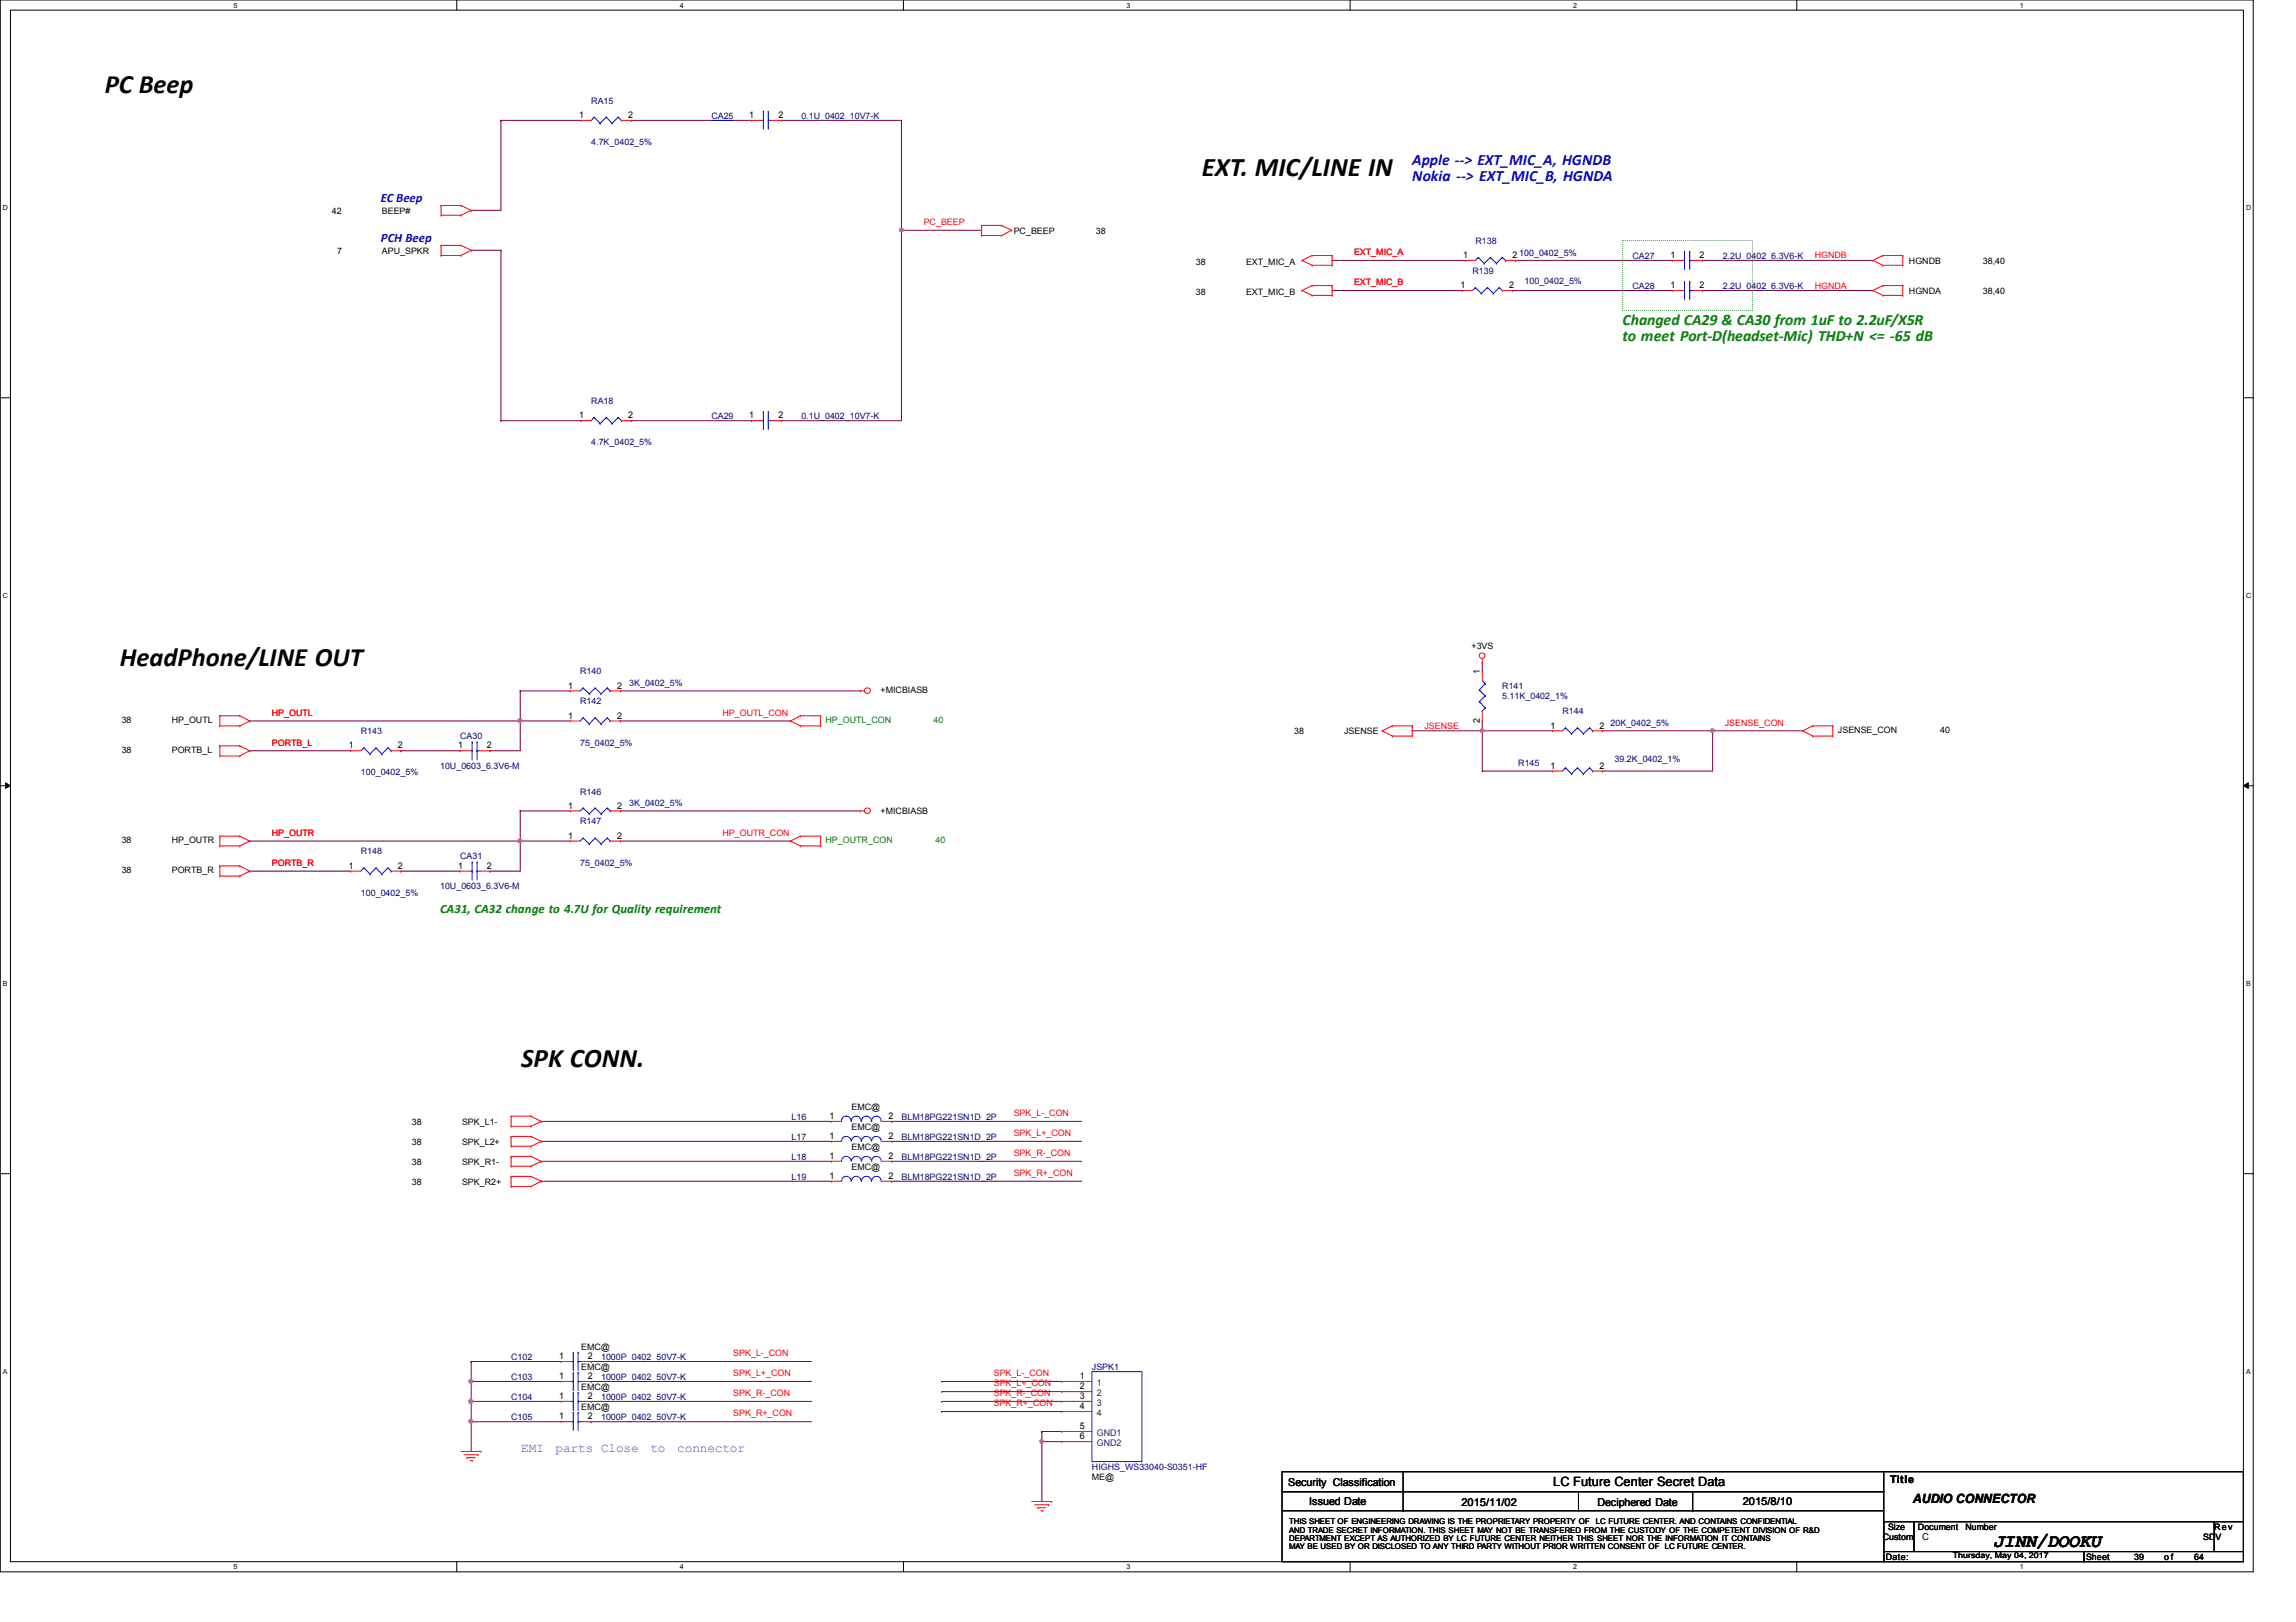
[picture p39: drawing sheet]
<svg xmlns="http://www.w3.org/2000/svg" width="297mm" height="210mm" viewBox="0 0 297 210" stroke-linecap="round" stroke-linejoin="round" font-family="sans-serif">
<defs><g id="words">
<g font-size="3.5">
<text x="155.5" y="22.7">EXT. MIC/LINE IN</text>
<text x="67.4" y="138">SPK CONN.</text>
</g>
<g font-size="3.4">
<text x="13.5" y="12.1">PC Beep</text>
<text x="15.5" y="86.2">HeadPhone/LINE OUT</text>
</g>
<text font-size="2.5" x="257.8" y="200.2">JINN/DOOKU</text>
<g font-size="2" fill="#00f">
<text x="182.7" y="21.4">Apple --&gt; EXT_MIC_A, HGNDB</text>
<text x="182.7" y="23.4">Nokia --&gt; EXT_MIC_B, HGNDA</text>
</g>
<g font-size="2" fill="#008000">
<text x="209.9" y="42.1">Changed CA29 &amp; CA30 from 1uF to 2.2uF/X5R</text>
<text x="209.9" y="44.2">to meet Port-D(headset-Mic) THD+N &lt;= -65 dB</text>
</g>
<g font-size="1.7" fill="#00f">
<text x="49.3" y="26.2">EC Beep</text>
<text x="49.3" y="31.4">PCH Beep</text>
</g>
<text font-size="1.7" fill="#008000" x="56.9" y="118.2">CA31, CA32 change to 4.7U for Quality requirement</text>
<g font-size="1.7" fill="#8000ff">
<text x="67.4" y="187.9">EMI</text>
<text x="71.9" y="187.9">parts Close</text>
<text x="84.2" y="187.9">to</text>
<text x="87.6" y="187.9">connector</text>
</g>
<g font-size="1.7">
<text x="201" y="192.3">LC Future Center Secret Data</text>
<text x="247.5" y="194.5">AUDIO CONNECTOR</text>
</g>
<g font-size="1.4">
<text x="244.5" y="191.9">Title</text>
<text x="166.7" y="192.3">Security Classification</text>
<text x="169.4" y="194.7">Issued Date</text>
<text x="189.1" y="194.9">2015/11/02</text>
<text x="206.7" y="194.9">Deciphered Date</text>
<text x="225.5" y="194.7">2015/8/10</text>
</g>
<g font-size="1.2">
<text x="74.9" y="15.3">1</text>
<text x="81.3" y="15.3">2</text>
<text x="96.9" y="15.3">1</text>
<text x="100.7" y="15.3">2</text>
<text x="189.3" y="33.4">1</text>
<text x="195.7" y="33.4">2</text>
<text x="216.1" y="33.4">1</text>
<text x="219.9" y="33.4">2</text>
<text x="188.9" y="37.3">1</text>
<text x="195.2" y="37.3">2</text>
<text x="216.1" y="37.3">1</text>
<text x="219.9" y="37.3">2</text>
<text x="74.9" y="54.1">1</text>
<text x="81.3" y="54.1">2</text>
<text x="96.9" y="54.1">1</text>
<text x="100.7" y="54.1">2</text>
<text x="73.5" y="89.1">1</text>
<text x="79.8" y="89.1">2</text>
<text x="191.5" y="87.2" transform="rotate(-90 191.5 87.2)">1</text>
<text x="73.5" y="93">1</text>
<text x="79.8" y="93">2</text>
<text x="191.5" y="93.5" transform="rotate(-90 191.5 93.5)">2</text>
<text x="200.6" y="94.3">1</text>
<text x="206.9" y="94.3">2</text>
<text x="45.1" y="96.9">1</text>
<text x="51.5" y="96.9">2</text>
<text x="59.3" y="96.9">1</text>
<text x="63" y="96.9">2</text>
<text x="200.6" y="99.5">1</text>
<text x="206.9" y="99.5">2</text>
<text x="73.5" y="104.6">1</text>
<text x="79.8" y="104.6">2</text>
<text x="45.1" y="112.4">1</text>
<text x="51.5" y="112.4">2</text>
<text x="59.3" y="112.4">1</text>
<text x="63" y="112.4">2</text>
<text x="73.5" y="108.5">1</text>
<text x="79.8" y="108.5">2</text>
<text x="107.3" y="150">1</text>
<text x="107.3" y="147.4">1</text>
<text x="107.3" y="144.8">1</text>
<text x="114.9" y="150">2</text>
<text x="114.9" y="147.4">2</text>
<text x="114.9" y="144.8">2</text>
<text x="107.3" y="152.6">1</text>
<text x="114.9" y="152.6">2</text>
<text x="72.3" y="178.5">1</text>
<text x="72.3" y="175.9">1</text>
<text x="76.1" y="178.5">2</text>
<text x="76.1" y="175.9">2</text>
<text x="139.7" y="178.5">1</text>
<text x="139.7" y="179.8">2</text>
<text x="72.3" y="183.7">1</text>
<text x="72.3" y="181.1">1</text>
<text x="76.1" y="183.7">2</text>
<text x="76.1" y="181.1">2</text>
<text x="139.7" y="181.1">3</text>
<text x="139.7" y="182.4">4</text>
<text x="139.7" y="185">5</text>
<text x="139.7" y="186.3">6</text>
<text x="248.7" y="199.3">C</text>
</g>
<g font-size="1.2" fill="#004080">
<text x="141.9" y="179.3">1</text>
<text x="141.9" y="180.6">2</text>
<text x="141.9" y="181.9">3</text>
<text x="141.9" y="183.2">4</text>
<text x="141.9" y="185.8">GND1</text>
<text x="141.9" y="187.1">GND2</text>
</g>
<g font-size="1.1" fill="#000080">
<text x="76.5" y="13.4">RA15</text>
<text x="92" y="15.4">CA25</text>
<text x="103.7" y="15.4">0.1U_0402_10V7-K</text>
<text x="76.5" y="18.8">4.7K_0402_5%</text>
<text x="190.5" y="35.4">R139</text>
<text x="190.9" y="31.6">R138</text>
<text x="196.6" y="33.1">100_0402_5%</text>
<text x="211.2" y="33.5">CA27</text>
<text x="222.9" y="33.5">2.2U_0402_6.3V6-K</text>
<text x="197.2" y="36.7">100_0402_5%</text>
<text x="211.2" y="37.4">CA28</text>
<text x="222.9" y="37.4">2.2U_0402_6.3V6-K</text>
<text x="76.5" y="52.3">RA18</text>
<text x="76.5" y="57.6">4.7K_0402_5%</text>
<text x="92" y="54.2">CA29</text>
<text x="103.7" y="54.2">0.1U_0402_10V7-K</text>
<text x="75.1" y="87.2">R140</text>
<text x="81.4" y="88.8">3K_0402_5%</text>
<text x="194.3" y="89.2">R141</text>
<text x="46.7" y="95">R143</text>
<text x="59.5" y="95.7">CA30</text>
<text x="75.1" y="91.1">R142</text>
<text x="194.3" y="90.5">5.11K_0402_1%</text>
<text x="202.1" y="92.5">R144</text>
<text x="208.4" y="94">20K_0402_5%</text>
<text x="46.7" y="100.3">100_0402_5%</text>
<text x="56.9" y="99.6">10U_0603_6.3V6-M</text>
<text x="75.1" y="96.5">75_0402_5%</text>
<text x="196.4" y="99.2">R145</text>
<text x="208.9" y="98.6">39.2K_0402_1%</text>
<text x="75.1" y="102.8">R146</text>
<text x="75.1" y="106.7">R147</text>
<text x="81.4" y="104.4">3K_0402_5%</text>
<text x="46.7" y="110.6">R148</text>
<text x="59.5" y="111.2">CA31</text>
<text x="75.1" y="112">75_0402_5%</text>
<text x="46.7" y="115.9">100_0402_5%</text>
<text x="56.9" y="115.1">10U_0603_6.3V6-M</text>
<text x="102.4" y="147.5">L17</text>
<text x="102.4" y="144.9">L16</text>
<text x="116.6" y="147.5">BLM18PG221SN1D_2P</text>
<text x="116.6" y="144.9">BLM18PG221SN1D_2P</text>
<text x="102.4" y="150.1">L18</text>
<text x="102.4" y="152.7">L19</text>
<text x="116.6" y="150.1">BLM18PG221SN1D_2P</text>
<text x="116.6" y="152.7">BLM18PG221SN1D_2P</text>
<text x="66.1" y="178.6">C103</text>
<text x="66.1" y="176">C102</text>
<text x="77.8" y="178.6">1000P_0402_50V7-K</text>
<text x="77.8" y="176">1000P_0402_50V7-K</text>
<text x="141.3" y="177.3">JSPK1</text>
<text x="66.1" y="183.8">C105</text>
<text x="66.1" y="181.2">C104</text>
<text x="77.8" y="183.8">1000P_0402_50V7-K</text>
<text x="77.8" y="181.2">1000P_0402_50V7-K</text>
<text x="141.3" y="190.2">HIGHS_WS33040-S0351-HF</text>
</g>
<g font-size="1.1">
<text x="42.9" y="27.7">42</text>
<text x="49.4" y="27.7">BEEP#</text>
<text x="43.6" y="32.9">7</text>
<text x="49.4" y="32.9">APU_SPKR</text>
<text x="131.1" y="30.3">PC_BEEP</text>
<text x="141.8" y="30.3">38</text>
<text x="154.7" y="34.3">38</text>
<text x="161.2" y="34.3">EXT_MIC_A</text>
<text x="247" y="34.2">HGNDB</text>
<text x="256.5" y="34.2">38,40</text>
<text x="154.7" y="38.2">38</text>
<text x="161.2" y="38.2">EXT_MIC_B</text>
<text x="247" y="38.1">HGNDA</text>
<text x="256.5" y="38.1">38,40</text>
<text x="113.9" y="89.7">+MICBIASB</text>
<text x="190.4" y="84">+3VS</text>
<text x="15.7" y="93.6">38</text>
<text x="22.2" y="93.6">HP_OUTL</text>
<text x="167.4" y="95">38</text>
<text x="173.9" y="95">JSENSE</text>
<text x="237.8" y="94.9">JSENSE_CON</text>
<text x="251" y="94.9">40</text>
<text x="15.7" y="97.5">38</text>
<text x="22.2" y="97.5">PORTB_L</text>
<text x="113.9" y="105.3">+MICBIASB</text>
<text x="15.7" y="113">38</text>
<text x="15.7" y="109.1">38</text>
<text x="22.2" y="113">PORTB_R</text>
<text x="22.2" y="109.1">HP_OUTR</text>
<text x="110.1" y="143.6">EMC@</text>
<text x="53.3" y="145.5">38</text>
<text x="53.3" y="148.2">38</text>
<text x="59.8" y="145.5">SPK_L1-</text>
<text x="59.8" y="148.2">SPK_L2+</text>
<text x="110.1" y="148.8">EMC@</text>
<text x="110.1" y="146.2">EMC@</text>
<text x="53.3" y="150.7">38</text>
<text x="53.3" y="153.3">38</text>
<text x="59.8" y="150.7">SPK_R1-</text>
<text x="59.8" y="153.3">SPK_R2+</text>
<text x="110.1" y="151.4">EMC@</text>
<text x="75.2" y="177.3">EMC@</text>
<text x="75.2" y="179.9">EMC@</text>
<text x="75.2" y="174.7">EMC@</text>
<text x="75.2" y="182.5">EMC@</text>
<text x="141.3" y="191.6">ME@</text>
<text x="243.6" y="199.3">Custom</text>
<text x="244" y="201.9">Date:</text>
<text x="244.3" y="198">Size</text>
<text x="248.1" y="198">Document</text>
<text x="254.3" y="198">Number</text>
<text x="269.9" y="201.9">Sheet</text>
<text x="276.1" y="201.9">39</text>
<text x="280" y="201.9">o f</text>
<text x="283.9" y="201.9">64</text>
<text x="285" y="199.3">SDV</text>
<text x="286.5" y="198">Rev</text>
</g>
<g font-size="1.1" fill="#f00">
<text x="119.5" y="29.1">PC_BEEP</text>
<text x="175.2" y="33">EXT_MIC_A</text>
<text x="234.8" y="33.4">HGNDB</text>
<text x="175.2" y="36.9">EXT_MIC_B</text>
<text x="234.8" y="37.3">HGNDA</text>
<text x="35.2" y="92.6">HP_OUTL</text>
<text x="93.5" y="92.6">HP_OUTL_CON</text>
<text x="184.3" y="94.3">JSENSE</text>
<text x="223.1" y="93.9">JSENSE_CON</text>
<text x="35.2" y="96.5">PORTB_L</text>
<text x="35.2" y="108.2">HP_OUTR</text>
<text x="35.2" y="112.1">PORTB_R</text>
<text x="93.5" y="108.2">HP_OUTR_CON</text>
<text x="131.1" y="144.4">SPK_L-_CON</text>
<text x="131.1" y="149.6">SPK_R-_CON</text>
<text x="131.1" y="147">SPK_L+_CON</text>
<text x="131.1" y="152.2">SPK_R+_CON</text>
<text x="94.9" y="178.1">SPK_L+_CON</text>
<text x="94.9" y="175.5">SPK_L-_CON</text>
<text x="128.6" y="178.1">SPK_L-_CON</text>
<text x="128.6" y="179.4">SPK_L+_CON</text>
<text x="94.9" y="183.3">SPK_R+_CON</text>
<text x="94.9" y="180.7">SPK_R-_CON</text>
<text x="128.6" y="180.7">SPK_R-_CON</text>
<text x="128.6" y="182">SPK_R+_CON</text>
</g>
<g font-size="1.1" fill="#008000">
<text x="106.8" y="93.6">HP_OUTL_CON</text>
<text x="120.8" y="93.6">40</text>
<text x="106.8" y="109.1">HP_OUTR_CON</text>
<text x="121" y="109.1">40</text>
</g>
<g font-size="1">
<text x="166.8" y="197.3">THIS SHEET OF ENGINEERING DRAWING IS THE PROPRIETARY PROPERTY OF</text>
<text x="206.5" y="197.3">LC FUTURE CENTER. AND CONTAINS CONFIDENTIAL</text>
<text x="166.8" y="198.3">AND TRADE SECRET INFORMATION. THIS SHEET MAY NOT BE TRANSFERED FROM THE CUSTODY OF THE COMPETENT DIVISION OF R&amp;D</text>
<text x="166.8" y="199.4">DEPARTMENT EXCEPT AS AUTHORIZED BY LC FUTURE CENTER NEITHER THIS SHEET NOR THE INFORMATION IT CONTAINS</text>
<text x="166.8" y="200.4">MAY BE USED BY OR DISCLOSED TO ANY THIRD PARTY WITHOUT PRIOR WRITTEN CONSENT OF LC FUTURE CENTER.</text>
<text x="252.6" y="201.7">Thursday, May 04, 2017</text>
</g>
<g font-size=".9">
<text x="30.2" y="1">5</text>
<text x="88" y="1">4</text>
<text x="145.8" y="1">3</text>
<text x="203.5" y="1">2</text>
<text x="261.3" y="1">1</text>
<text x=".4" y="27.2">D</text>
<text x="290.6" y="27.2">D</text>
<text x=".4" y="77.3">C</text>
<text x="290.6" y="77.3">C</text>
<text x=".4" y="127.6">B</text>
<text x="290.6" y="127.6">B</text>
<text x=".4" y="177.8">A</text>
<text x="290.6" y="177.8">A</text>
<text x="30.2" y="203.1">5</text>
<text x="88" y="203.1">4</text>
<text x="145.8" y="203.1">3</text>
<text x="203.5" y="203.1">2</text>
<text x="261.3" y="203.1">1</text>
</g>
</g></defs>
<path d="M0 0h291.5v203.4h-291.5zM1.4 1.3h288.8v200.8h-288.8z" fill="none" stroke="#000" stroke-width=".13"/>
<g fill="#fff">
<path d="M30.2 .2h.5v1h-.5z"/>
<path d="M30.2 202.3h.5v1h-.5z"/>
</g>
<path d="M59.1 0v1.3M59.1 202.1v1.3" fill="none" stroke="#000" stroke-width=".13"/>
<g fill="#fff">
<path d="M88 .2h.5v1h-.5z"/>
<path d="M88 202.3h.5v1h-.5z"/>
</g>
<path d="M116.9 0v1.3M116.9 202.1v1.3" fill="none" stroke="#000" stroke-width=".13"/>
<g fill="#fff">
<path d="M145.8 .2h.5v1h-.5z"/>
<path d="M145.8 202.3h.5v1h-.5z"/>
</g>
<path d="M174.7 0v1.3M174.7 202.1v1.3" fill="none" stroke="#000" stroke-width=".13"/>
<g fill="#fff">
<path d="M203.5 .2h.5v1h-.5z"/>
<path d="M203.5 202.3h.5v1h-.5z"/>
</g>
<path d="M232.4 0v1.3M232.4 202.1v1.3" fill="none" stroke="#000" stroke-width=".13"/>
<g fill="#fff">
<path d="M261.3 .2h.5v1h-.5z"/>
<path d="M261.3 202.3h.5v1h-.5z"/>
<path d="M.4 26.4h.6v1h-.6z"/>
<path d="M290.6 26.4h.6v1h-.6z"/>
<path d="M.4 76.5h.6v1.1h-.6z"/>
<path d="M290.6 76.5h.6v1.1h-.6z"/>
</g>
<path d="M0 51.5h1.4M290.2 51.5h1.3" fill="none" stroke="#000" stroke-width=".13"/>
<g fill="#fff">
<path d="M.4 126.7h.6v1.1h-.6z"/>
<path d="M290.6 126.7h.6v1.1h-.6z"/>
</g>
<path d="M0 101.7h1.4M.7 101.3l.7 .4-.7 .3zM290.2 101.7l.7-.4v.7zM290.2 101.7h1.3" fill="none" stroke="#000" stroke-width=".13"/>
<path d="M.7 101.3l.7 .4-.7 .3zM290.2 101.7l.7-.4v.7z" fill="#000"/>
<g fill="#fff">
<path d="M.4 177h.5v1h-.5z"/>
<path d="M290.6 177h.5v1h-.5z"/>
</g>
<path d="M0 151.9h1.4M290.2 151.9h1.3" fill="none" stroke="#000" stroke-width=".13"/>
<path d="M209.9 31.1h16.8v9.1h-16.8z" fill="none" stroke="#008000" stroke-width=".13" stroke-dasharray="0 .3"/>
<g fill="none" stroke="#800040" stroke-width=".13">
<path d="M172.3 33.7h.1M172.3 37.6h.1M172.3 33.7h17.3M172.3 37.6h16.9M195.7 37.6h.1M195.7 37.6h20.7M220.3 33.7h.1M220.3 37.6h.1M220.3 33.7h22M220.3 37.6h22M32.3 93.3h.1M32.3 93.3h35"/>
<path d="M51.9 97.2h.1M51.9 97.2h7.6M221.6 94.6h.1M221.6 94.6h11.6"/>
</g>
<circle cx="67.3" cy="93.3" r=".26" fill="#f0f"/>
<circle cx="67.3" cy="93.3" r=".26" fill="none" stroke="#f0f" stroke-width=".13"/>
<path d="M63.4 97.2h.1M67.3 93.3h.1M67.3 93.3v3.9h-3.9M32.3 108.8h.1M32.3 108.8h35" fill="none" stroke="#800040" stroke-width=".13"/>
<circle cx="67.3" cy="108.8" r=".25" fill="#f0f"/>
<circle cx="67.3" cy="108.8" r=".25" fill="none" stroke="#f0f" stroke-width=".13"/>
<g fill="none" stroke="#800040" stroke-width=".13">
<path d="M32.3 97.2h.1M32.3 97.2h13.1M67.3 93.3h.1M67.3 89.4h.1M67.3 93.3h6.5M67.3 89.4h6.5M67.3 89.4v3.9M191.8 85.8h.1M191.8 94.6h.1M191.8 99.8h.1M191.8 85.8v1M191.8 99.8h9"/>
<path d="M191.8 94.6h9M207.3 99.8h.1M207.3 94.6h.1M207.3 94.6h14.3M221.6 94.6h.1M221.6 94.6v5.2h-14.3M32.3 112.7h.1M32.3 112.7h13.1M63.4 112.7h.1M67.3 108.8h.1M67.3 104.9h.1M67.3 108.8h6.5"/>
<path d="M67.3 104.9v7.8h-3.9M67.3 104.9h6.5"/>
</g>
<path d="M221.4 94.4h.3l.1 .1-.1 .2-.2 .1-.1-.1z" fill-rule="evenodd" fill="#f0f"/>
<path d="M221.4 94.4h.3l.1 .1-.1 .2-.2 .1-.1-.1z" fill="none" stroke="#f0f" stroke-width=".13"/>
<path d="M182.7 94.6h.1M182.7 94.6h9.1M191.8 93.3h.1M191.8 94.6h.1M191.8 93.3v6.5" fill="none" stroke="#800040" stroke-width=".13"/>
<path d="M191.6 94.4h.3l.1 .1-.1 .2-.2 .1-.1-.1z" fill-rule="evenodd" fill="#f0f"/>
<path d="M191.6 94.4h.3l.1 .1-.1 .2-.2 .1-.1-.1z" fill="none" stroke="#f0f" stroke-width=".13"/>
<g fill="none" stroke="#800040" stroke-width=".13">
<path d="M64.8 15.6h.1M64.8 15.6h10.4M101.1 15.6h.1M101.1 15.6h15.5M116.6 29.8h.1M116.6 29.8h10.4M116.6 29.8v24.6M196 33.7h.1M196 33.7h20.4M80.3 89.4h.1M80.3 93.3h.1M80.3 89.4h31"/>
<path d="M80.3 93.3h22M51.9 112.7h.1M51.9 112.7h7.6M80.3 104.9h.1M80.3 108.8h.1M80.3 104.9h31M80.3 108.8h22"/>
</g>
<circle cx="116.6" cy="29.8" r=".25" fill="#f0f"/>
<circle cx="116.6" cy="29.8" r=".25" fill="none" stroke="#f0f" stroke-width=".13"/>
<g fill="none" stroke="#800040" stroke-width=".13">
<path d="M64.8 15.6h.1M64.8 15.6v11.6h-3.8M81.7 15.6h.1M81.7 15.6h15.5M116.6 15.6h.1M116.6 15.6v14.2M61 27.2h.1M61 32.4h.1M61 32.4h3.8M64.8 32.4h.1M64.8 32.4v22M64.8 54.4h.1"/>
<path d="M64.8 54.4h10.4M81.7 54.4h.1M81.7 54.4h15.5M101.1 54.4h.1M101.1 54.4h15.5M134.8 185.3h.1M134.8 186.6h.1M134.8 185.3v9M134.8 186.6h2.6"/>
</g>
<path d="M134.6 186.4h.3l.1 .1-.1 .2-.2 .1-.1-.1z" fill-rule="evenodd" fill="#f0f"/>
<path d="M134.6 186.4h.3l.1 .1-.1 .2-.2 .1-.1-.1z" fill="none" stroke="#f0f" stroke-width=".13"/>
<g fill="none" stroke="#800040" stroke-width=".13">
<path d="M70 152.9h.1M70 150.3h.1M70 147.7h.1M70 145.1h.1M70 152.9h37.6M70 150.3h37.6M70 145.1h37.6M70 147.7h37.6M115.4 145.1h.1M115.4 152.9h.1M115.4 150.3h.1M115.4 147.7h.1"/>
<path d="M115.4 152.9h24.6M115.4 150.3h24.6M115.4 145.1h24.6M115.4 147.7h24.6M61 176.2h.1M61 178.8h.1M61 176.2v5.2M76.5 178.8h.1M76.5 178.8h28.5M134.8 185.3h.1M134.8 185.3h2.6"/>
</g>
<circle cx="60.9" cy="181.4" r=".26" fill="#f0f"/>
<circle cx="60.9" cy="181.4" r=".26" fill="none" stroke="#f0f" stroke-width=".13"/>
<circle cx="60.9" cy="178.7" r=".25" fill="#f0f"/>
<circle cx="60.9" cy="178.7" r=".25" fill="none" stroke="#f0f" stroke-width=".13"/>
<path d="M61 181.4h.1M61 184h.1M61 181.4v6.4M61 184h11.6" fill="none" stroke="#800040" stroke-width=".13"/>
<circle cx="60.9" cy="183.9" r=".26" fill="#f0f"/>
<circle cx="60.9" cy="183.9" r=".26" fill="none" stroke="#f0f" stroke-width=".13"/>
<g fill="none" stroke="#800040" stroke-width=".13">
<path d="M61 178.8h.1M61 176.2h.1M61 178.8h11.6M61 176.2h11.6M76.5 176.2h.1M76.5 176.2h28.5M121.8 178.8h.1M121.8 178.8h15.6M61 181.4h.1M61 181.4h11.6M76.5 184h.1M76.5 181.4h.1"/>
<path d="M76.5 181.4h28.5M76.5 184h28.5M121.8 181.4h.1M121.8 180.1h.1M121.8 182.7h.1M121.8 181.4h15.6M121.8 180.1h15.6M121.8 182.7h15.6"/>
</g>
<g fill="none" stroke="#f00" stroke-width=".13">
<path d="M75.2 15.6h.1M75.2 15.6h1.3M80.4 15.6h1.3M81.7 15.6h.1M97.2 15.6h.1M97.2 15.6h1.3M99.8 15.6h1.3M101.1 15.6h.1M57.1 33.1h.1M57.1 31.7h.1M57.1 27.9h.1M57.1 26.6h.1"/>
<path d="M57.1 33.1h2.5M57.1 31.7h2.5M57.1 26.6v1.3M57.1 31.7v1.4M57.1 26.6h2.5M57.1 27.9h2.5M59.6 31.7h.1M59.6 33.1h.1M59.6 26.6h.1M59.6 27.9h.1M59.6 31.7l1.4 .7M59.6 26.6l1.4 .6"/>
<path d="M61 32.4h.1M61 27.2h.1M61 32.4l-1.4 .7M61 27.2l-1.4 .7M127 30.5h.1M127 29.2h.1M127 29.2h2.6M127 30.5h2.6M127 29.2v1.3M129.6 29.2h.1M129.6 30.5h.1M129.6 29.2l1.3 .6"/>
<path d="M130.9 29.8h.1M130.9 29.8l-1.3 .7M168.4 33.7h.1M168.4 37.6h.1M168.4 33.7l1.4 .6M168.4 37.6l1.4 .6M169.8 33.1h.1M169.8 34.3h.1M169.8 37h.1M169.8 38.2h.1M169.8 33.1h2.5M169.8 33.1l-1.4 .6"/>
<path d="M169.8 34.3h2.5M169.8 37h2.5M169.8 37l-1.4 .6M169.8 38.2h2.5M172.3 34.3h.1M172.3 33.1h.1M172.3 38.2h.1M172.3 37h.1M172.3 33.1v1.2M172.3 37v1.2M189.2 37.6h.1M189.2 37.6h1.3"/>
<path d="M189.6 33.7h.1M189.6 33.7h1.3M194.3 37.6h1.4M194.8 33.7h1.2M195.7 37.6h.1M196 33.7h.1M216.4 37.6h.1M216.4 33.7h.1M216.4 37.6h1.3M216.4 33.7h1.3M219 37.6h1.3M219 33.7h1.3"/>
<path d="M220.3 37.6h.1M220.3 33.7h.1M242.3 33.7h.1M242.3 37.6h.1M242.3 33.7l1.3 .6M242.3 37.6l1.3 .6M243.6 33.1h.1M243.6 34.3h.1M243.6 37h.1M243.6 38.2h.1M243.6 33.1h2.6M243.6 34.3h2.6"/>
<path d="M243.6 37h2.6M243.6 38.2h2.6M243.6 33.1l-1.3 .6M243.6 37l-1.3 .6M246.2 34.3h.1M246.2 33.1h.1M246.2 38.2h.1M246.2 37h.1M246.2 33.1v1.2M246.2 37v1.2M75.2 54.4h.1M75.2 54.4h1.3"/>
<path d="M80.4 54.4h1.3M81.7 54.4h.1M97.2 54.4h.1M97.2 54.4h1.3M99.8 54.4h1.3M101.1 54.4h.1M28.4 93.9h.1M28.4 92.6h.1M28.4 97.8h.1M28.4 96.5h.1M28.4 93.9h2.6M28.4 92.6h2.6"/>
<path d="M28.4 92.6v1.3M28.4 96.5v1.3M28.4 96.5h2.6M28.4 97.8h2.6M31 92.6h.1M31 93.9h.1M31 96.5h.1M31 97.8h.1M31 92.6l1.3 .7M31 96.5l1.3 .7M32.3 93.3h.1M32.3 97.2h.1"/>
<path d="M32.3 93.3l-1.3 .6M32.3 97.2l-1.3 .6M45.4 97.2h.1M45.4 97.2h1.3M50.6 97.2h1.3M51.9 97.2h.1M59.5 97.2h.1M59.5 97.2h1.3M62.1 97.2h1.3M63.4 97.2h.1M73.8 93.3h.1M73.8 89.4h.1"/>
<path d="M73.8 89.4h1.3M73.8 93.3h1.3M78.9 89.4h1.4M78.9 93.3h1.4M80.3 93.3h.1M80.3 89.4h.1M102.3 93.3h.1M102.3 93.3l1.2 .6M103.5 92.6h.1M103.5 93.9h.1M103.5 93.9h2.7M103.5 92.6h2.7"/>
<path d="M103.5 92.6l-1.2 .7M106.2 93.9h.1M106.2 92.6h.1M106.2 92.6v1.3M111.3 89.4h.1M111.3 89.4h.5M178.8 94.6h.1M178.8 94.6l1.3 .6M180.1 93.9h.1M180.1 95.2h.1M180.1 93.9l-1.3 .7M180.1 93.9h2.6"/>
<path d="M180.1 95.2h2.6M182.7 93.9h.1M182.7 95.2h.1M182.7 93.9v1.3M191.8 85.8h.1M191.8 86.8h.1M191.8 93.3h.1M191.8 85.3v.5M191.8 86.8v1.3M191.8 92v1.3M200.8 99.8h.1M200.8 94.6h.1"/>
<path d="M200.8 99.8h1.3M200.8 94.6h1.3M206 99.8h1.3M206 94.6h1.3M207.3 99.8h.1M207.3 94.6h.1M233.2 94.6h.1M233.2 94.6l1.3 .6M234.5 93.9h.1M234.5 95.2h.1M234.5 93.9h2.6M234.5 95.2h2.6"/>
<path d="M234.5 93.9l-1.3 .7M237.1 95.2h.1M237.1 93.9h.1M237.1 93.9v1.3M28.4 113.4h.1M28.4 112.1h.1M28.4 109.5h.1M28.4 108.2h.1M28.4 108.2v1.3M28.4 112.1v1.3M28.4 112.1h2.6M28.4 113.4h2.6"/>
<path d="M28.4 108.2h2.6M28.4 109.5h2.6M31 112.1h.1M31 113.4h.1M31 108.2h.1M31 109.5h.1M31 112.1l1.3 .6M31 108.2l1.3 .6M32.3 112.7h.1M32.3 108.8h.1M32.3 112.7l-1.3 .7M32.3 108.8l-1.3 .7"/>
<path d="M45.4 112.7h.1M45.4 112.7h1.3M50.6 112.7h1.3M51.9 112.7h.1M59.5 112.7h.1M59.5 112.7h1.3M62.1 112.7h1.3M63.4 112.7h.1M73.8 104.9h.1M73.8 108.8h.1M73.8 104.9h1.3M73.8 108.8h1.3"/>
<path d="M78.9 104.9h1.4M78.9 108.8h1.4M80.3 104.9h.1M80.3 108.8h.1M102.3 108.8h.1M102.3 108.8l1.2 .7M103.5 108.2h.1M103.5 109.5h.1M103.5 108.2h2.7M103.5 109.5h2.7M103.5 108.2l-1.2 .6M106.2 109.5h.1"/>
<path d="M106.2 108.2h.1M106.2 108.2v1.3M111.3 104.9h.1M111.3 104.9h.5M66.1 145.8h.1M66.1 144.4h.1M66.1 148.3h.1M66.1 147.1h.1M66.1 150.9h.1M66.1 149.6h.1M66.1 153.5h.1M66.1 152.2h.1"/>
<path d="M66.1 144.4h2.6M66.1 145.8h2.6M66.1 144.4v1.4M66.1 147.1v1.2M66.1 149.6v1.3M66.1 152.2v1.3M66.1 147.1h2.6M66.1 148.3h2.6M66.1 149.6h2.6M66.1 150.9h2.6M66.1 152.2h2.6M66.1 153.5h2.6"/>
<path d="M68.7 144.4h.1M68.7 145.8h.1M68.7 147.1h.1M68.7 148.3h.1M68.7 149.6h.1M68.7 150.9h.1M68.7 152.2h.1M68.7 153.5h.1M68.7 144.4l1.3 .7M68.7 147.1l1.3 .6M68.7 149.6l1.3 .7M68.7 152.2l1.3 .7"/>
<path d="M70 145.1h.1M70 147.7h.1M70 150.3h.1M70 152.9h.1M70 145.1l-1.3 .7M70 147.7l-1.3 .6M70 150.3l-1.3 .6M70 152.9l-1.3 .6M107.6 150.3h.1M107.6 147.7h.1M107.6 152.9h.1M107.6 145.1h.1"/>
<path d="M107.6 150.3h1.3M107.6 147.7h1.3M107.6 152.9h1.3M107.6 145.1h1.3M114 150.3h1.4M114 147.7h1.4M114 152.9h1.4M114 145.1h1.4M115.4 150.3h.1M115.4 147.7h.1M115.4 152.9h.1M115.4 145.1h.1"/>
<path d="M72.6 178.8h.1M72.6 176.2h.1M72.6 178.8h1.3M72.6 176.2h1.3M75.2 178.8h1.3M75.2 176.2h1.3M76.5 178.8h.1M76.5 176.2h.1M137.4 178.8h.1M137.4 178.8h3.9M59.6 187.8h2.6M60 188.3h1.8"/>
<path d="M60.4 188.6h.1M60.4 188.6h1.1M60.8 189h.3M61.1 189h.1M61.8 188.3h.1M62.2 187.8h.1M72.6 184h.1M72.6 181.4h.1M72.6 181.4h1.3M72.6 184h1.3M75.2 181.4h1.3M75.2 184h1.3"/>
<path d="M76.5 184h.1M76.5 181.4h.1M133.5 194.3h2.6M133.9 194.7h1.8M134.3 195.1h.1M134.3 195.1h1M134.7 195.5h.2M134.9 195.5h.1M135.7 194.7h.1M136.1 194.3h.1M137.4 180.1h.1M137.4 181.4h.1"/>
<path d="M137.4 182.7h.1M137.4 185.3h.1M137.4 186.6h.1M137.4 180.1h3.9M137.4 181.4h3.9M137.4 182.7h3.9M137.4 185.3h3.9M137.4 186.6h3.9"/>
<circle cx="112.2" cy="89.4" r=".37"/>
<circle cx="191.7" cy="84.9" r=".37"/>
<circle cx="112.2" cy="104.9" r=".37"/>
</g>
<g fill="none" stroke="#000" stroke-width=".13">
<path d="M165.9 190.5h77.8v2.5h-77.8zM165.9 193h77.8v2.5h-77.8zM165.9 195.5h77.8v6.6h-77.8zM181.5 193h.1M181.5 195.5h.1M181.5 190.5v5M204.2 195.5h.1M204.2 193v2.5M219 195.5h.1M219 193v2.5M243.6 190.5h46.6M243.7 196.9h3.9v3.9h-3.9z"/>
<path d="M247.6 196.9h38.9v3.9h-38.9zM286.5 196.9h3.7v3.9h-3.7zM290.2 190.5h.1M290.2 190.5v6.4M243.7 200.8h25.9v1.3h-25.9zM269.6 200.8h20.6v1.3h-20.6z"/>
</g>
<g fill="none" stroke="#00f" stroke-width=".13">
<path d="M76.9 15.2h.1M76.9 15.2l-.4 .4M76.9 15.2l.7 .8M77.6 16h.1M78.4 15.2h.1M78.4 15.2l-.8 .8M78.4 15.2l.8 .8M79.2 16h.1M80 15.2h.1M80 15.2l-.8 .8M80 15.2l.4 .4M80.4 15.6h.1"/>
<path d="M98.5 15.6h.3M98.8 15.6h.1M98.8 14.4h.1M98.8 14.4v2.3M99.4 14.4h.1M99.4 15.6h.1M99.4 15.6h.4M99.4 14.4v2.3M190.9 37.2h.1M190.9 37.2l-.4 .4M190.9 37.2l.7 .8M191.3 33.3h.1"/>
<path d="M191.3 33.3l-.4 .4M191.3 33.3l.7 .8M191.6 38h.1M192 34.1h.1M192.4 37.2h.1M192.4 37.2l-.8 .8M192.4 37.2l.8 .8M192.8 33.3h.1M192.8 33.3l-.8 .8M192.8 33.3l.8 .8M193.2 38h.1M193.6 34.1h.1"/>
<path d="M194 37.2h.1M194 37.2l-.8 .8M194 37.2l.3 .4M194.3 33.3h.1M194.3 37.6h.1M194.3 33.3l-.7 .8M194.3 33.3l.5 .4M194.8 33.7h.1M217.7 37.6h.2M217.7 33.7h.2M217.9 37.6h.1M217.9 36.4h.1"/>
<path d="M217.9 33.7h.1M217.9 32.5h.1M217.9 32.5v2.4M217.9 36.4v2.3M218.6 36.4h.1M218.6 37.6h.1M218.6 32.5h.1M218.6 33.7h.1M218.6 37.6h.4M218.6 32.5v2.4M218.6 36.4v2.3M218.6 33.7h.4"/>
<path d="M76.9 54h.1M76.9 54l-.4 .4M76.9 54l.7 .8M77.6 54.8h.1M78.4 54h.1M78.4 54l-.8 .8M78.4 54l.8 .8M79.2 54.8h.1M80 54h.1M80 54l-.8 .8M80 54l.4 .4M80.4 54.4h.1"/>
<path d="M98.5 54.4h.3M98.8 54.4h.1M98.8 53.3h.1M98.8 53.3v2.3M99.4 53.3h.1M99.4 54.4h.1M99.4 53.3v2.3M99.4 54.4h.4M47.1 96.8h.1M47.1 96.8l-.4 .4M47.1 96.8l.8 .8M47.9 97.6h.1"/>
<path d="M48.6 96.8h.1M48.6 96.8l-.7 .8M48.6 96.8l.8 .8M49.4 97.6h.1M50.2 96.8h.1M50.2 96.8l-.8 .8M50.2 96.8l.4 .4M50.6 97.2h.1M60.8 97.2h.3M61.1 97.2h.1M61.1 96h.1M61.1 96v2.3"/>
<path d="M61.7 96h.1M61.7 97.2h.1M61.7 97.2h.4M61.7 96v2.3M75.4 92.9h.1M75.4 89h.1M75.4 92.9l-.3 .4M75.4 92.9l.8 .8M75.4 89l-.3 .4M75.4 89l.8 .8M76.2 93.7h.1M76.2 89.8h.1"/>
<path d="M77 92.9h.1M77 89h.1M77 92.9l-.8 .8M77 92.9l.8 .8M77 89l-.8 .8M77 89l.8 .8M77.8 93.7h.1M77.8 89.8h.1M78.6 92.9h.1M78.6 89h.1M78.6 92.9l-.8 .8M78.6 92.9l.3 .4"/>
<path d="M78.6 89l-.8 .8M78.6 89l.3 .4M78.9 93.3h.1M78.9 89.4h.1M191.4 89.3h.1M191.4 90.8h.1M191.4 89.3l.7 .7M191.4 90.8l.7 .8M191.8 92h.1M191.8 88.1l.3 .4M192.1 88.5h.1M192.1 90h.1"/>
<path d="M192.1 91.6h.1M192.1 88.5l-.7 .8M192.1 90l-.7 .8M192.1 91.6l-.3 .4M202.5 99.4h.1M202.5 94.2h.1M202.5 99.4l-.4 .4M202.5 99.4l.8 .8M202.5 94.2l-.4 .4M202.5 94.2l.8 .8M203.3 95h.1M204.1 99.4h.1"/>
<path d="M204.1 94.2h.1M204.1 99.4l-.8 .8M204.1 99.4l.7 .8M204.1 94.2l-.8 .8M204.1 94.2l.7 .8M204.8 95h.1M205.7 99.4h.1M205.7 94.2h.1M205.7 99.4l-.9 .8M205.7 99.4l.3 .4M205.7 94.2l-.9 .8M205.7 94.2l.3 .4"/>
<path d="M206 99.8h.1M206 94.6h.1M47.1 112.3h.1M47.1 112.3l-.4 .4M47.1 112.3l.8 .8M47.9 113.1h.1M48.6 112.3h.1M48.6 112.3l-.7 .8M48.6 112.3l.8 .8M49.4 113.1h.1M50.2 112.3h.1M50.2 112.3l-.8 .8"/>
<path d="M50.2 112.3l.4 .4M50.6 112.7h.1M60.8 112.7h.3M61.1 112.7h.1M61.1 111.5h.1M61.1 111.5v2.4M61.7 111.5h.1M61.7 112.7h.1M61.7 111.5v2.4M61.7 112.7h.4M75.4 104.6h.1M75.4 108.5h.1"/>
<path d="M75.4 104.6l-.3 .3M75.4 104.6l.8 .7M75.4 108.5l-.3 .3M75.4 108.5l.8 .7M76.2 105.3h.1M76.2 109.2h.1M77 104.6h.1M77 108.5h.1M77 104.6l-.8 .7M77 104.6l.8 .7M77 108.5l-.8 .7M77 108.5l.8 .7"/>
<path d="M77.8 105.3h.1M77.8 109.2h.1M78.6 104.6h.1M78.6 108.5h.1M78.6 104.6l-.8 .7M78.6 104.6l.3 .3M78.6 108.5l-.8 .7M78.6 108.5l.3 .3M78.9 104.9h.1M78.9 108.8h.1M203.3 100.2h.1M204.8 100.2h.1"/>
<path d="M108.9 152.9a.61 .61 0 0 1 .6-.7 .61 .61 0 0 1 .6 .7M110.1 145.1a.6 .6 0 0 0-.7-.7 .6 .6 0 0 0-.5 .7M110.1 150.2a.61 .61 0 0 0-.6-.6 .61 .61 0 0 0-.6 .7M110.1 147.7a.61 .61 0 0 0-.6-.6 .61 .61 0 0 0-.6 .6M110.1 152.9a.63 .63 0 0 1 .7-.7 .63 .63 0 0 1 .6 .7M111.4 145.1a.62 .62 0 0 0-.7-.7 .62 .62 0 0 0-.6 .7M111.4 150.2a.64 .64 0 0 0-.6-.6 .64 .64 0 0 0-.7 .7M111.4 147.7a.64 .64 0 0 0-.6-.6 .64 .64 0 0 0-.7 .6M111.5 152.9a.63 .63 0 0 1 .6-.7 .63 .63 0 0 1 .6 .7M112.7 145.1a.62 .62 0 0 0-.6-.7 .62 .62 0 0 0-.6 .7M112.7 150.2a.64 .64 0 0 0-.6-.6 .64 .64 0 0 0-.6 .7M112.7 147.7a.64 .64 0 0 0-.6-.6 .64 .64 0 0 0-.6 .6"/>
<path d="M112.8 152.9a.61 .61 0 0 1 .6-.7 .61 .61 0 0 1 .6 .7M114 145.1a.6 .6 0 0 0-.7-.7 .6 .6 0 0 0-.5 .7M114 150.2a.61 .61 0 0 0-.6-.6 .61 .61 0 0 0-.6 .7M114 147.7a.61 .61 0 0 0-.6-.6 .61 .61 0 0 0-.6 .6M73.9 178.8h.3M73.9 176.2h.3M74.2 178.8h.1M74.2 177.6h.1M74.2 176.2h.1M74.2 175h.1M74.2 175v2.4M74.2 177.6v2.4"/>
<path d="M74.8 177.6h.1M74.8 178.8h.1M74.8 175h.1M74.8 176.2h.1M74.8 175v2.4M74.8 177.6v2.4M74.8 178.8h.4M74.8 176.2h.4M141.3 177.5h6.4v11.6h-6.4zM73.9 184h.3M73.9 181.4h.3M74.2 184h.1"/>
<path d="M74.2 182.8h.1M74.2 181.4h.1M74.2 180.2h.1M74.2 180.2v2.3M74.2 182.8v2.3M74.8 182.8h.1M74.8 184h.1M74.8 180.2h.1M74.8 181.4h.1M74.8 184h.4M74.8 180.2v2.3M74.8 182.8v2.3"/>
<path d="M74.8 181.4h.4"/>
</g>
<path d="M92 15.5h2.9" fill="none" stroke="#000080" stroke-width=".13"/>
<circle cx="67.3" cy="93.3" r=".26" fill="#f0f"/>
<circle cx="67.3" cy="93.3" r=".26" fill="none" stroke="#f0f" stroke-width=".13"/>
<circle cx="67.3" cy="108.8" r=".25" fill="#f0f"/>
<circle cx="67.3" cy="108.8" r=".25" fill="none" stroke="#f0f" stroke-width=".13"/>
<path d="M221.4 94.4h.3l.1 .1-.1 .2-.2 .1-.1-.1z" fill-rule="evenodd" fill="#f0f"/>
<path d="M221.4 94.4h.3l.1 .1-.1 .2-.2 .1-.1-.1z" fill="none" stroke="#f0f" stroke-width=".13"/>
<path d="M191.6 94.4h.3l.1 .1-.1 .2-.2 .1-.1-.1z" fill-rule="evenodd" fill="#f0f"/>
<path d="M191.6 94.4h.3l.1 .1-.1 .2-.2 .1-.1-.1z" fill="none" stroke="#f0f" stroke-width=".13"/>
<circle cx="116.6" cy="29.8" r=".25" fill="#f0f"/>
<circle cx="116.6" cy="29.8" r=".25" fill="none" stroke="#f0f" stroke-width=".13"/>
<path d="M134.6 186.4h.3l.1 .1-.1 .2-.2 .1-.1-.1z" fill-rule="evenodd" fill="#f0f"/>
<path d="M134.6 186.4h.3l.1 .1-.1 .2-.2 .1-.1-.1z" fill="none" stroke="#f0f" stroke-width=".13"/>
<circle cx="60.9" cy="181.4" r=".26" fill="#f0f"/>
<circle cx="60.9" cy="181.4" r=".26" fill="none" stroke="#f0f" stroke-width=".13"/>
<circle cx="60.9" cy="178.7" r=".25" fill="#f0f"/>
<circle cx="60.9" cy="178.7" r=".25" fill="none" stroke="#f0f" stroke-width=".13"/>
<circle cx="60.9" cy="183.9" r=".26" fill="#f0f"/>
<circle cx="60.9" cy="183.9" r=".26" fill="none" stroke="#f0f" stroke-width=".13"/>
<use href="#words"/>
</svg>
